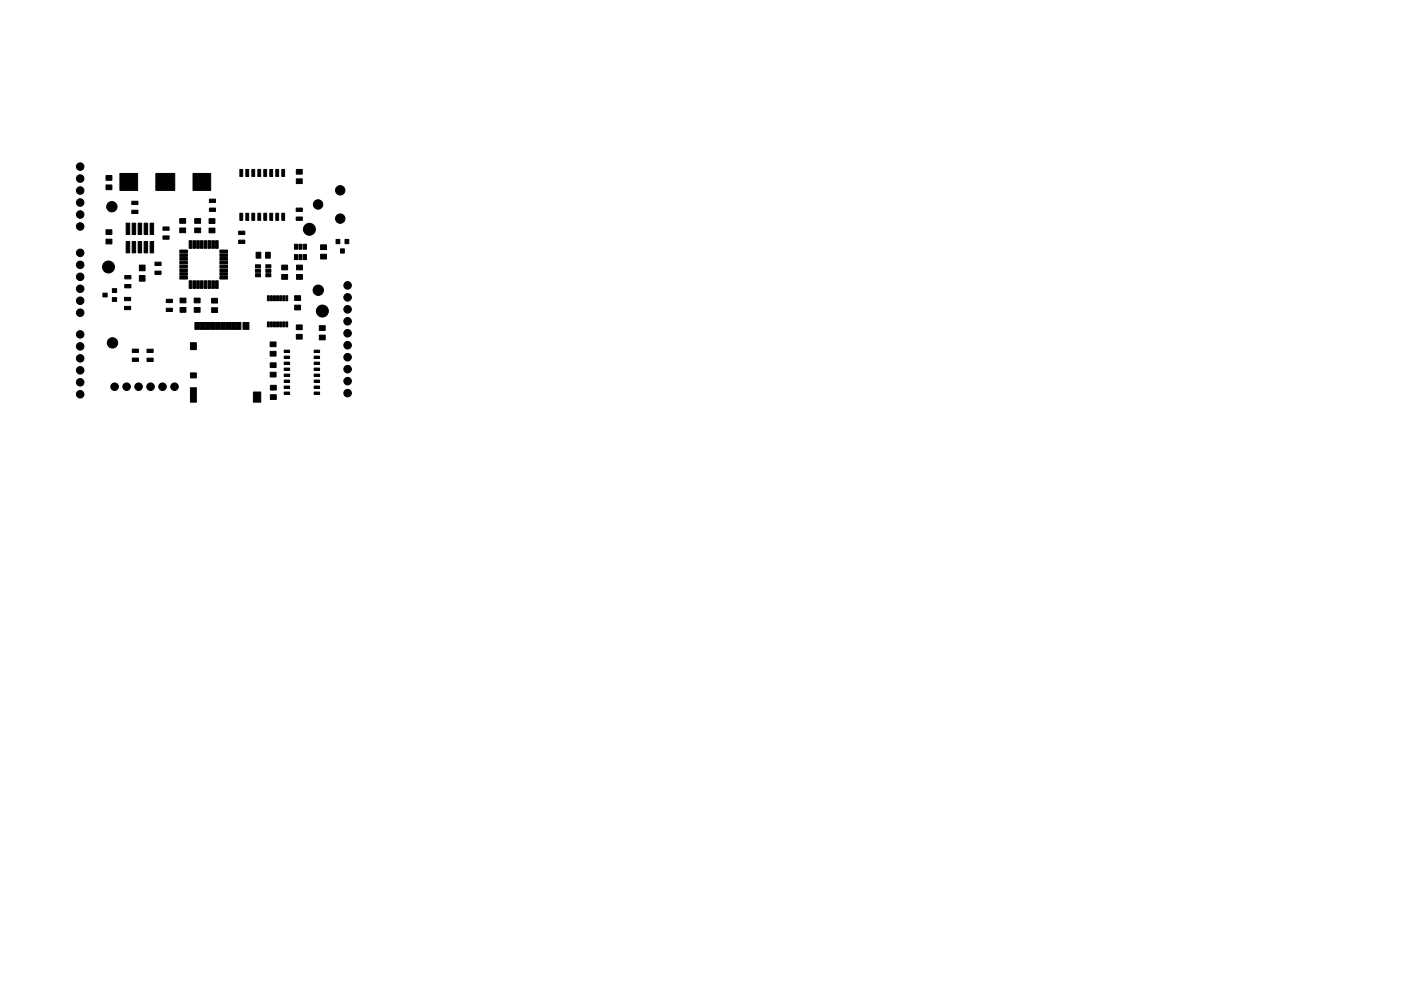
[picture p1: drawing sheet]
<svg xmlns="http://www.w3.org/2000/svg" width="297mm" height="210mm" viewBox="0 0 297 210" stroke-linecap="round" stroke-linejoin="round" font-family="sans-serif">
<g fill="#000" stroke="#000" stroke-width=".21">
<path d="M22.5 37.2h1.2v1h-1.2zM22.5 39.2h1.2v1h-1.2zM25.4 36.8h3.8v3.6h-3.8zM33 36.8h4v3.6h-4zM40.9 36.8h3.8v3.6h-3.8zM50.9 35.9h.6v1.5h-.6zM52.1 35.9h.6v1.5h-.6zM53.4 35.9h.6v1.5h-.6zM54.7 35.9h.6v1.5h-.6zM55.9 35.9h.6v1.5h-.6zM57.2 35.9h.6v1.5h-.6zM58.5 35.9h.6v1.5h-.6z"/>
<path d="M59.7 35.9h.6v1.5h-.6zM62.8 35.9h1.3v1h-1.3zM62.8 37.9h1.3v1h-1.3zM22.5 48.7h1.2v1h-1.2zM22.5 50.7h1.2v1h-1.2zM26.5 58.5h1.3v.7h-1.3zM26.8 47.3h.7v2.4h-.7zM26.8 51.2h.7v2.4h-.7zM27.9 42.7h1.3v.7h-1.3zM27.9 44.6h1.3v.7h-1.3zM28 47.3h.8v2.4h-.8zM28 51.2h.8v2.4h-.8z"/>
<path d="M29.3 47.3h.7v2.4h-.7zM29.3 51.2h.7v2.4h-.7zM29.6 58.4h1.2v1.2h-1.2zM29.6 56.2h1.2v1.2h-1.2zM30.6 47.3h.7v2.4h-.7zM30.6 51.2h.7v2.4h-.7zM31.8 47.3h.8v2.4h-.8zM31.8 51.2h.8v2.4h-.8zM32.9 55.6h1.3v.7h-1.3zM32.9 57.5h1.3v.7h-1.3zM34.6 48.1h1.3v.7h-1.3zM34.6 50h1.3v.7h-1.3z"/>
<path d="M38.1 53.1h1.6v.5h-1.6zM38.1 53.9h1.6v.5h-1.6zM38.1 54.7h1.6v.5h-1.6zM38.1 55.5h1.6v.5h-1.6zM38.1 56.3h1.6v.5h-1.6zM38.1 57.1h1.6v.5h-1.6zM38.1 57.9h1.6v.5h-1.6zM38.1 58.7h1.6v.5h-1.6zM38.1 48.4h1.3v1h-1.3zM38.1 46.4h1.3v1h-1.3zM40.1 51.1h.6v1.6h-.6zM41.3 46.4h1.2v1h-1.2z"/>
<path d="M41.3 48.4h1.2v1h-1.2zM40.9 51.1h.6v1.6h-.6zM41.7 51.1h.6v1.6h-.6zM42.5 51.1h.6v1.6h-.6zM43.3 51.1h.6v1.6h-.6zM44.3 46.4h1.3v1h-1.3zM44.3 48.4h1.3v1h-1.3zM44.1 51.1h.6v1.6h-.6zM44.9 51.1h.6v1.6h-.6zM44.4 44.1h1.3v.7h-1.3zM44.4 42.2h1.3v.7h-1.3zM45.7 51.1h.6v1.6h-.6z"/>
<path d="M46.6 58.7h1.6v.5h-1.6zM46.6 57.9h1.6v.5h-1.6zM46.6 57.1h1.6v.5h-1.6zM46.6 56.3h1.6v.5h-1.6zM46.6 55.5h1.6v.5h-1.6zM46.6 54.7h1.6v.5h-1.6zM46.6 53.9h1.6v.5h-1.6zM46.6 53.1h1.6v.5h-1.6zM50.6 49h1.3v.7h-1.3zM50.6 50.9h1.3v.7h-1.3zM50.9 45.2h.6v1.5h-.6zM52.1 45.2h.6v1.5h-.6z"/>
<path d="M53.4 45.2h.6v1.5h-.6zM54.2 56.2h1v.6h-1zM54.2 57.1h1v.7h-1zM54.2 58.1h1v.6h-1zM54.3 53.5h1v1.3h-1zM54.7 45.2h.6v1.5h-.6zM55.9 45.2h.6v1.5h-.6zM56.3 53.5h1v1.3h-1zM56.4 58.1h1v.6h-1zM56.4 56.2h1v.6h-1zM56.4 57.1h1v.7h-1zM57.2 45.2h.6v1.5h-.6z"/>
<path d="M58.5 45.2h.6v1.5h-.6zM59.7 45.2h.6v1.5h-.6zM59.7 58.2h1.3v1h-1.3zM59.7 56.2h1.3v1h-1.3zM62.4 51.8h.7v1.1h-.7zM62.4 54h.7v1.1h-.7zM62.8 44.1h1.3v.7h-1.3zM62.8 46h1.3v.7h-1.3zM62.9 56.2h1.2v1h-1.2zM62.9 58.2h1.2v1h-1.2zM63.4 51.8h.6v1.1h-.6zM63.4 54h.6v1.1h-.6z"/>
<path d="M64.3 51.8h.7v1.1h-.7zM64.3 54h.7v1.1h-.7zM68 53.9h1.2v1h-1.2zM68 51.9h1.2v1h-1.2zM71.3 50.8h.7v.9h-.7zM72.2 52.8h.8v.9h-.8zM73.1 50.8h.9v.9h-.9zM21.8 62.2h.9v.8h-.9zM23.8 63.1h.9v.8h-.9zM23.8 61.2h.9v.8h-.9zM26.5 60.4h1.3v.7h-1.3zM26.4 65h1.3v.7h-1.3z"/>
<path d="M26.4 63.1h1.3v.7h-1.3zM28 76h1.3v.7h-1.3zM28 74.1h1.3v.7h-1.3zM31.2 76h1.3v.7h-1.3zM31.2 74.1h1.3v.7h-1.3zM35.3 63.5h1.3v.7h-1.3zM35.3 65.4h1.3v.7h-1.3zM38.2 65.2h1.2v1h-1.2zM38.2 63.2h1.2v1h-1.2zM40.4 72.7h1.2v1.5h-1.2zM40.1 59.6h.6v1.6h-.6zM41.3 68.4h1v1.5h-1z"/>
<path d="M40.9 59.6h.6v1.6h-.6zM41.7 59.6h.6v1.6h-.6zM42.4 68.4h1v1.5h-1zM41.2 65.2h1.2v1h-1.2zM41.2 63.2h1.2v1h-1.2zM42.5 59.6h.6v1.6h-.6zM43.5 68.4h1v1.5h-1zM43.3 59.6h.6v1.6h-.6zM44.6 68.4h1v1.5h-1zM44.1 59.6h.6v1.6h-.6zM44.9 63.3h1.2v1h-1.2zM44.9 65.3h1.2v1h-1.2z"/>
<path d="M44.9 59.6h.6v1.6h-.6zM45.7 68.4h1v1.5h-1zM45.7 59.6h.6v1.6h-.6zM46.8 68.4h1v1.5h-1zM47.9 68.4h1v1.5h-1zM49 68.4h1v1.5h-1zM50.1 68.4h1v1.5h-1zM51.5 68.4h1.3v1.5h-1.3zM56.7 62.8h.4v1h-.4zM56.7 68.3h.4v1.1h-.4zM57.3 77h1.2v1h-1.2zM57.3 79h1.2v1h-1.2z"/>
<path d="M57.3 62.8h.4v1h-.4zM57.3 68.3h.4v1.1h-.4zM58 62.8h.4v1h-.4zM58 68.3h.4v1.1h-.4zM57.3 74.5h1.2v1h-1.2zM57.3 72.5h1.2v1h-1.2zM58.6 62.8h.4v1h-.4zM58.6 68.3h.4v1.1h-.4zM59.3 62.8h.4v1h-.4zM59.3 68.3h.4v1.1h-.4zM60.3 79.4h1.1v.5h-1.1zM60.3 78.1h1.1v.5h-1.1z"/>
<path d="M60.3 76.8h1.1v.5h-1.1zM60.3 75.6h1.1v.5h-1.1zM60.3 74.3h1.1v.5h-1.1zM59.9 62.8h.4v1h-.4zM59.9 68.3h.4v1.1h-.4zM60.6 62.8h.4v1h-.4zM60.6 68.3h.4v1.1h-.4zM62.5 62.7h1.2v1h-1.2zM62.5 64.7h1.2v1h-1.2zM62.8 68.9h1.3v1h-1.3zM62.8 70.9h1.3v1h-1.3zM66.6 74.3h1.2v.5h-1.2z"/>
<path d="M66.6 76.8h1.2v.5h-1.2zM66.6 78.1h1.2v.5h-1.2zM66.6 79.4h1.2v.5h-1.2zM66.6 75.6h1.2v.5h-1.2zM67.7 71.1h1.3v1h-1.3zM67.7 69.1h1.3v1h-1.3zM40.4 79.1h1.2v1.1h-1.2zM40.4 82.3h1.2v3h-1.2zM53.7 83.2h1.6v2.1h-1.6zM57.3 81.7h1.3v1h-1.3zM57.3 83.7h1.3v1h-1.3zM60.3 83.2h1.1v.5h-1.1z"/>
<path d="M60.3 81.9h1.1v.5h-1.1zM60.3 80.6h1.1v.5h-1.1zM66.6 80.6h1.2v.5h-1.2zM66.6 81.9h1.2v.5h-1.2zM66.6 83.2h1.2v.5h-1.2z"/>
<circle cx="17" cy="35.3" r=".8"/>
<circle cx="17" cy="37.9" r=".8"/>
<circle cx="17" cy="58.7" r=".8"/>
<circle cx="17" cy="53.6" r=".8"/>
<circle cx="17" cy="56.2" r=".8"/>
<circle cx="17" cy="48" r=".8"/>
<circle cx="17" cy="45.5" r=".8"/>
<circle cx="17" cy="43" r=".8"/>
<circle cx="17" cy="40.4" r=".8"/>
<circle cx="23" cy="56.6" r="1.27"/>
<circle cx="23.7" cy="43.9" r="1.1"/>
<circle cx="65.6" cy="48.6" r="1.27"/>
<circle cx="67.4" cy="43.4" r="1"/>
<circle cx="72.1" cy="46.4" r="1"/>
<circle cx="72.1" cy="40.4" r="1"/>
<circle cx="17" cy="73.5" r=".8"/>
<circle cx="17" cy="78.6" r=".8"/>
<circle cx="17" cy="70.9" r=".8"/>
<circle cx="17" cy="76" r=".8"/>
<circle cx="17" cy="63.8" r=".8"/>
<circle cx="17" cy="61.3" r=".8"/>
<circle cx="17" cy="66.3" r=".8"/>
<circle cx="23.9" cy="72.7" r="1.1"/>
<circle cx="67.5" cy="61.6" r="1.1"/>
<circle cx="68.3" cy="66" r="1.27"/>
<circle cx="73.7" cy="70.7" r=".8"/>
<circle cx="73.7" cy="73.2" r=".8"/>
<circle cx="73.7" cy="65.6" r=".8"/>
<circle cx="73.7" cy="63.1" r=".8"/>
<circle cx="73.7" cy="68.2" r=".8"/>
<circle cx="73.7" cy="75.8" r=".8"/>
<circle cx="73.7" cy="60.5" r=".8"/>
<circle cx="73.7" cy="78.3" r=".8"/>
<circle cx="17" cy="81.1" r=".8"/>
<circle cx="17" cy="83.6" r=".8"/>
<circle cx="24.3" cy="82" r=".8"/>
<circle cx="26.8" cy="82" r=".8"/>
<circle cx="29.4" cy="82" r=".8"/>
<circle cx="31.9" cy="82" r=".8"/>
<circle cx="34.5" cy="82" r=".8"/>
<circle cx="37" cy="82" r=".8"/>
<circle cx="73.7" cy="83.4" r=".8"/>
<circle cx="73.7" cy="80.9" r=".8"/>
</g>
</svg>
